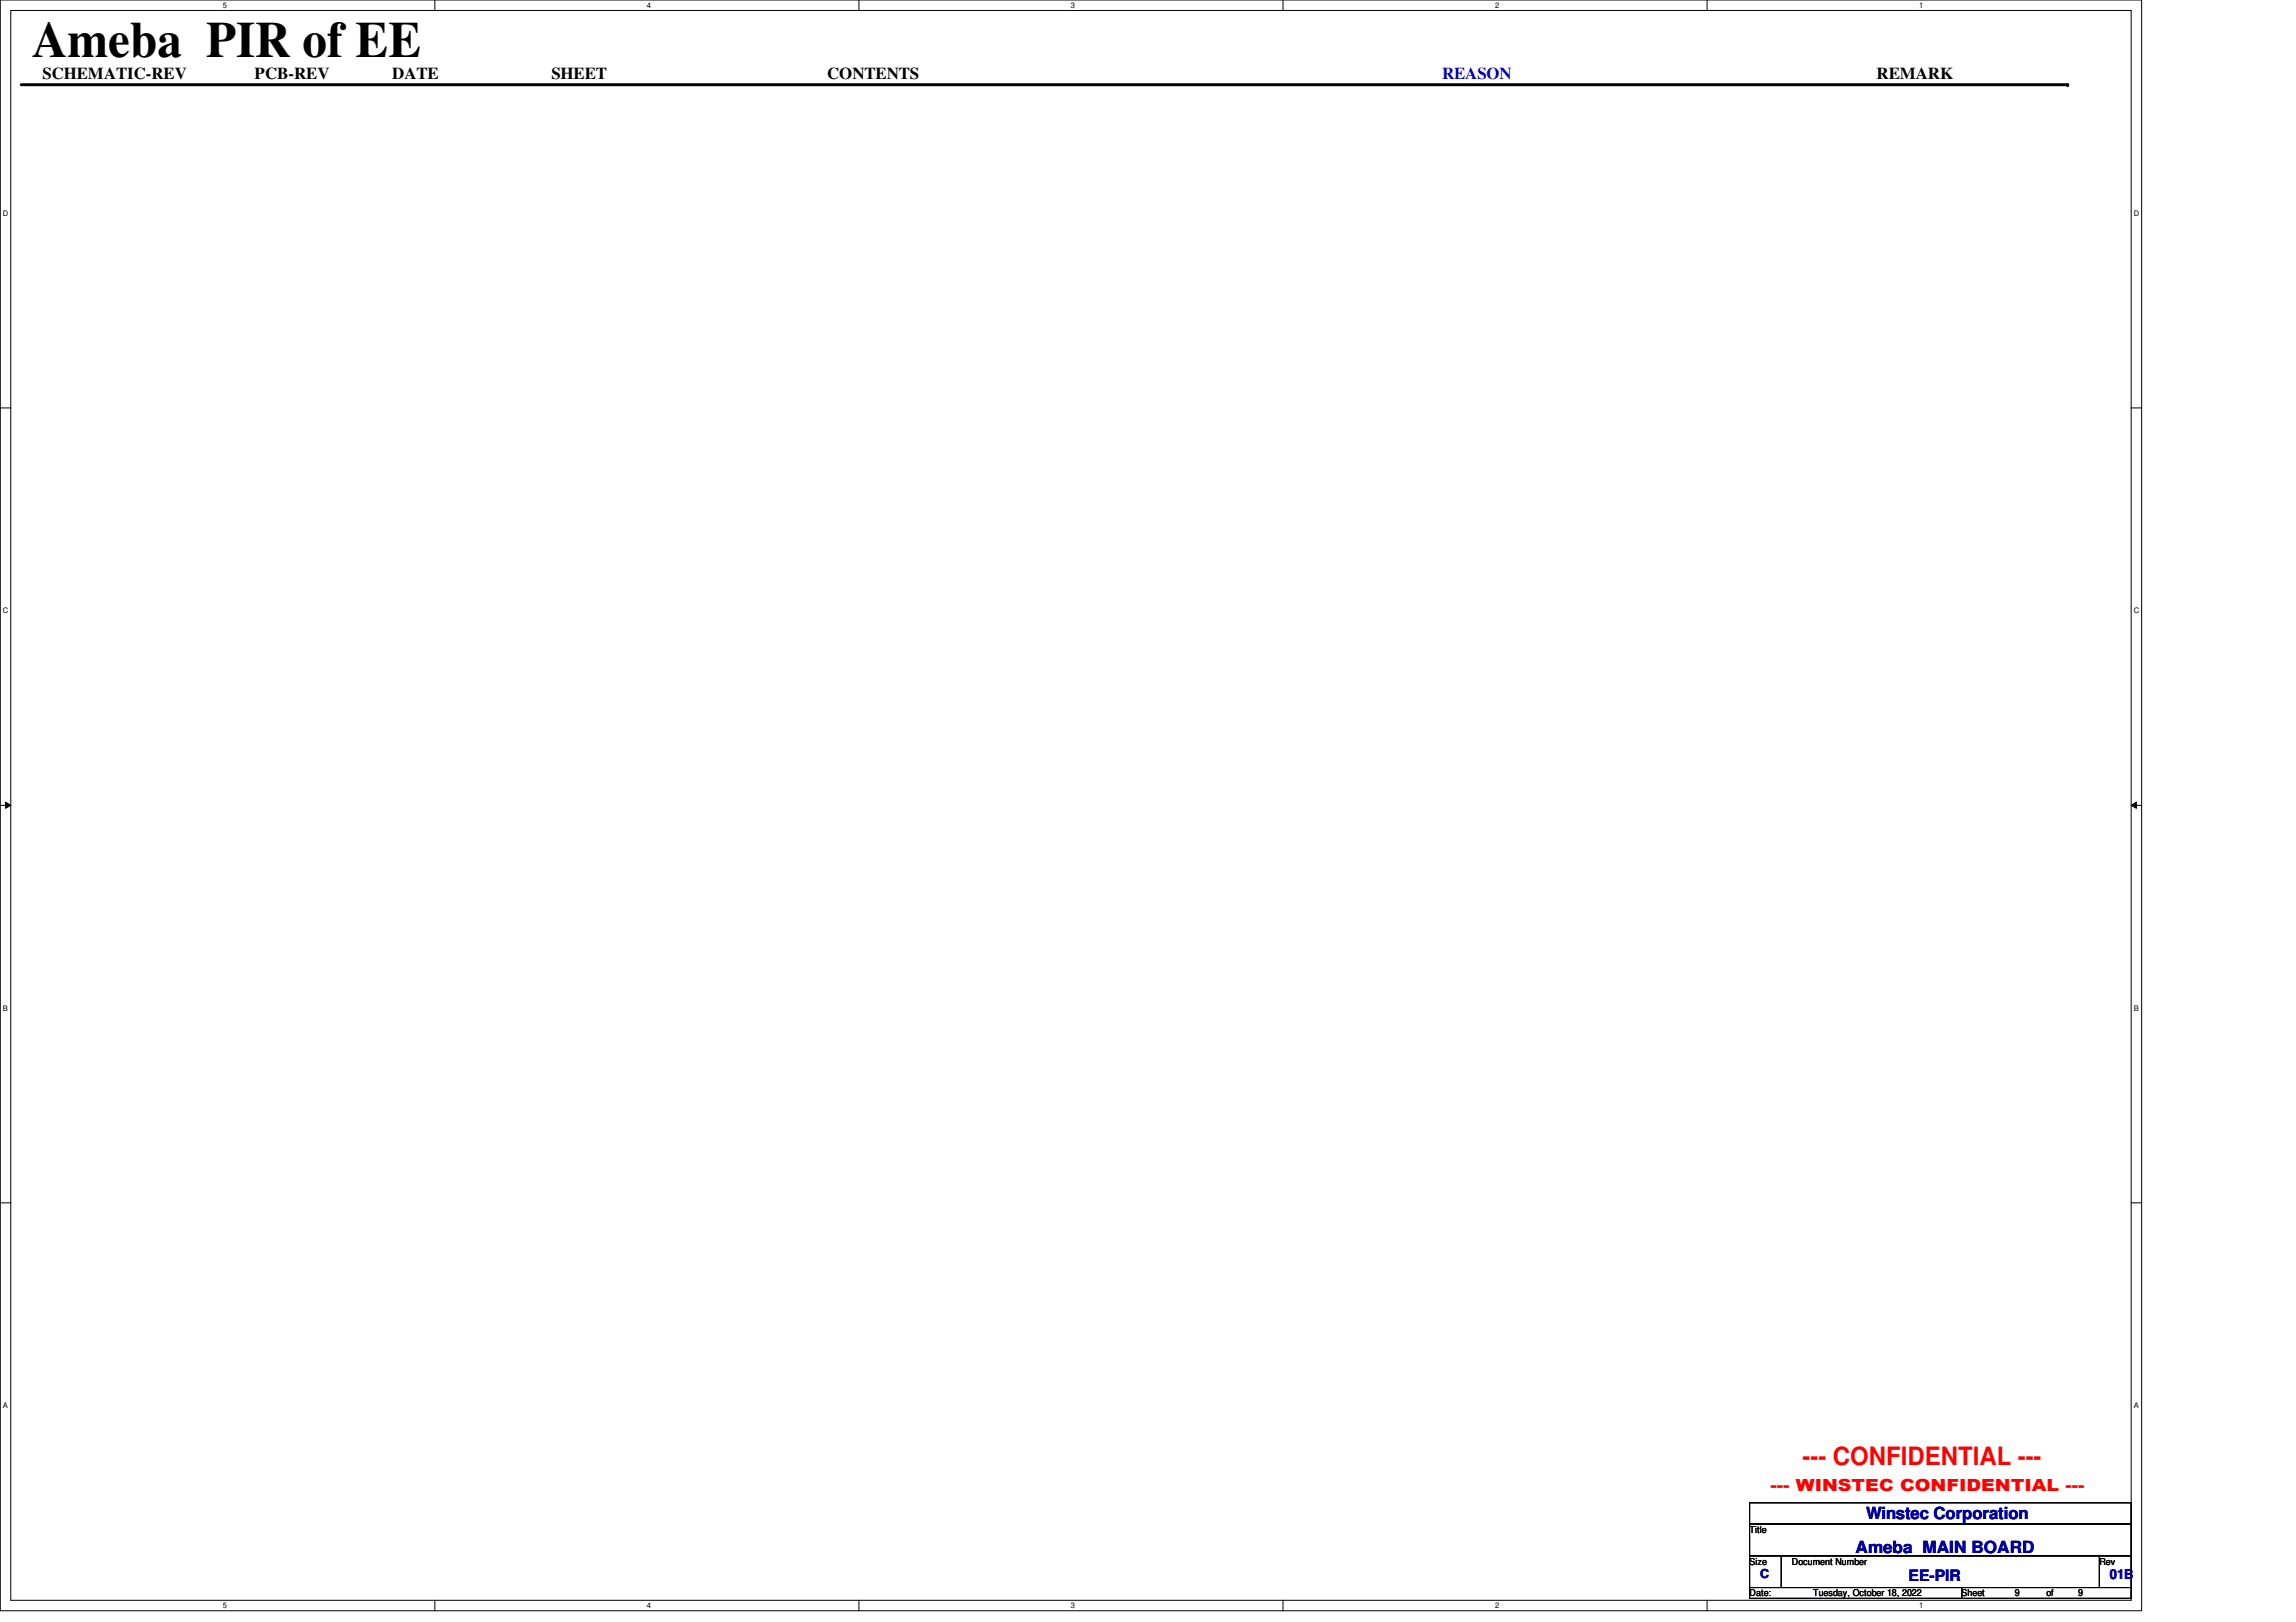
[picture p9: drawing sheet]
<svg xmlns="http://www.w3.org/2000/svg" width="297mm" height="210mm" viewBox="0 0 297 210" stroke-linecap="round" stroke-linejoin="round" font-family="sans-serif">
<defs><g id="words">
<text font-size="6.6" x="4.1" y="7.4">Ameba PIR of EE</text>
<text font-size="3.3" fill="#f00" x="233.2" y="189.5">--- CONFIDENTIAL ---</text>
<g font-size="2.2">
<text x="5.5" y="10.2">SCHEMATIC-REV</text>
<text x="32.9" y="10.2">PCB-REV</text>
<text x="50.8" y="10.2">DATE</text>
<text x="71.3" y="10.2">SHEET</text>
<text x="107" y="10.2">CONTENTS</text>
<text x="242.8" y="10.2">REMARK</text>
</g>
<text font-size="2.2" fill="#00f" x="186.6" y="10.2">REASON</text>
<text font-size="2.2" fill="#f00" x="229.1" y="193">--- WINSTEC CONFIDENTIAL ---</text>
<g font-size="2.2" fill="#0000a0">
<text x="241.4" y="196.5">Winstec Corporation</text>
<text x="240.1" y="200.9">Ameba MAIN BOARD</text>
</g>
<text font-size="2" fill="#0000a0" x="246.9" y="204.6">EE-PIR</text>
<text font-size="1.8" fill="#0000a0" x="273" y="204.3">01B</text>
<text font-size="1.6" fill="#0000a0" x="227.7" y="204.2">C</text>
<g font-size="1.2">
<text x="226.4" y="198.4">Title</text>
<text x="226.4" y="202.5">Size</text>
<text x="231.8" y="202.5">Document Number</text>
<text x="271.6" y="202.5">Rev</text>
<text x="226.4" y="206.6">Date:</text>
<text x="234.6" y="206.6">Tuesday, October 18, 2022</text>
<text x="253.8" y="206.6">Sheet</text>
<text x="260.6" y="206.6">9</text>
<text x="264.7" y="206.6">of</text>
<text x="268.9" y="206.6">9</text>
</g>
<g font-size="1">
<text x="28.8" y="1">5</text>
<text x="83.7" y="1">4</text>
<text x="138.6" y="1">3</text>
<text x="193.4" y="1">2</text>
<text x="248.3" y="1">1</text>
<text x=".4" y="27.9">D</text>
<text x="276.1" y="27.9">D</text>
<text x=".4" y="79.4">C</text>
<text x="276.1" y="79.4">C</text>
<text x=".4" y="130.8">B</text>
<text x="276.1" y="130.8">B</text>
<text x=".4" y="182.2">A</text>
<text x="276.1" y="182.2">A</text>
<text x="28.8" y="208.1">5</text>
<text x="83.7" y="208.1">4</text>
<text x="138.6" y="208.1">3</text>
<text x="193.4" y="208.1">2</text>
<text x="248.3" y="208.1">1</text>
</g>
</g></defs>
<path d="M0 0h277.1v208.4h-277.1zM1.4 1.4h274.3v205.7h-274.3z" fill="none" stroke="#000" stroke-width=".13"/>
<g fill="#fff">
<path d="M28.8 .1h.6v1.1h-.6z"/>
<path d="M28.8 207.2h.6v1.1h-.6z"/>
</g>
<path d="M56.3 0v1.4M56.3 207.1v1.3" fill="none" stroke="#000" stroke-width=".13"/>
<g fill="#fff">
<path d="M83.7 .1h.5v1.1h-.5z"/>
<path d="M83.7 207.2h.5v1.1h-.5z"/>
</g>
<path d="M111.1 0v1.4M111.1 207.1v1.3" fill="none" stroke="#000" stroke-width=".13"/>
<g fill="#fff">
<path d="M138.6 .1h.5v1.1h-.5z"/>
<path d="M138.6 207.2h.5v1.1h-.5z"/>
</g>
<path d="M166 0v1.4M166 207.1v1.3" fill="none" stroke="#000" stroke-width=".13"/>
<g fill="#fff">
<path d="M193.4 .1h.6v1.1h-.6z"/>
<path d="M193.4 207.2h.6v1.1h-.6z"/>
</g>
<path d="M220.8 0v1.4M220.8 207.1v1.3" fill="none" stroke="#000" stroke-width=".13"/>
<g fill="#fff">
<path d="M248.3 .1h.5v1.1h-.5z"/>
<path d="M248.3 207.2h.5v1.1h-.5z"/>
<path d="M.4 27.1h.7v1.1h-.7z"/>
<path d="M276.1 27.1h.7v1.1h-.7z"/>
<path d="M.4 78.5h.7v1.1h-.7z"/>
<path d="M276.1 78.5h.7v1.1h-.7z"/>
</g>
<path d="M0 52.8h1.4M275.7 52.8h1.4" fill="none" stroke="#000" stroke-width=".13"/>
<g fill="#fff">
<path d="M.4 129.9h.6v1.1h-.6z"/>
<path d="M276.1 129.9h.6v1.1h-.6z"/>
</g>
<path d="M0 104.2h1.4M.7 103.8l.7 .4-.7 .4zM275.7 104.2l.7-.4v.8zM275.7 104.2h1.4" fill="none" stroke="#000" stroke-width=".13"/>
<path d="M.7 103.8l.7 .4-.7 .4zM275.7 104.2l.7-.4v.8z" fill="#000"/>
<g fill="#fff">
<path d="M.4 181.4h.6v1.1h-.6z"/>
<path d="M276.1 181.4h.6v1.1h-.6z"/>
</g>
<path d="M0 155.7h1.4M275.7 155.7h1.4M226.4 194.5h49.3v2.7h-49.3zM226.4 197.2h49.3v4.1h-49.3zM226.4 201.3h4.1v4.1h-4.1zM226.4 205.4h27.4v1.4h-27.4zM230.5 201.3h41.1v4.1h-41.1zM253.8 205.4h21.9v1.4h-21.9zM271.6 201.3h4.1v4.1h-4.1z" fill="none" stroke="#000" stroke-width=".13"/>
<path d="M2.7 11h264.8" fill="none" stroke="#000" stroke-width=".38"/>
<circle cx="267.5" cy="11" r=".19" fill="#000"/>
<use href="#words"/>
</svg>
